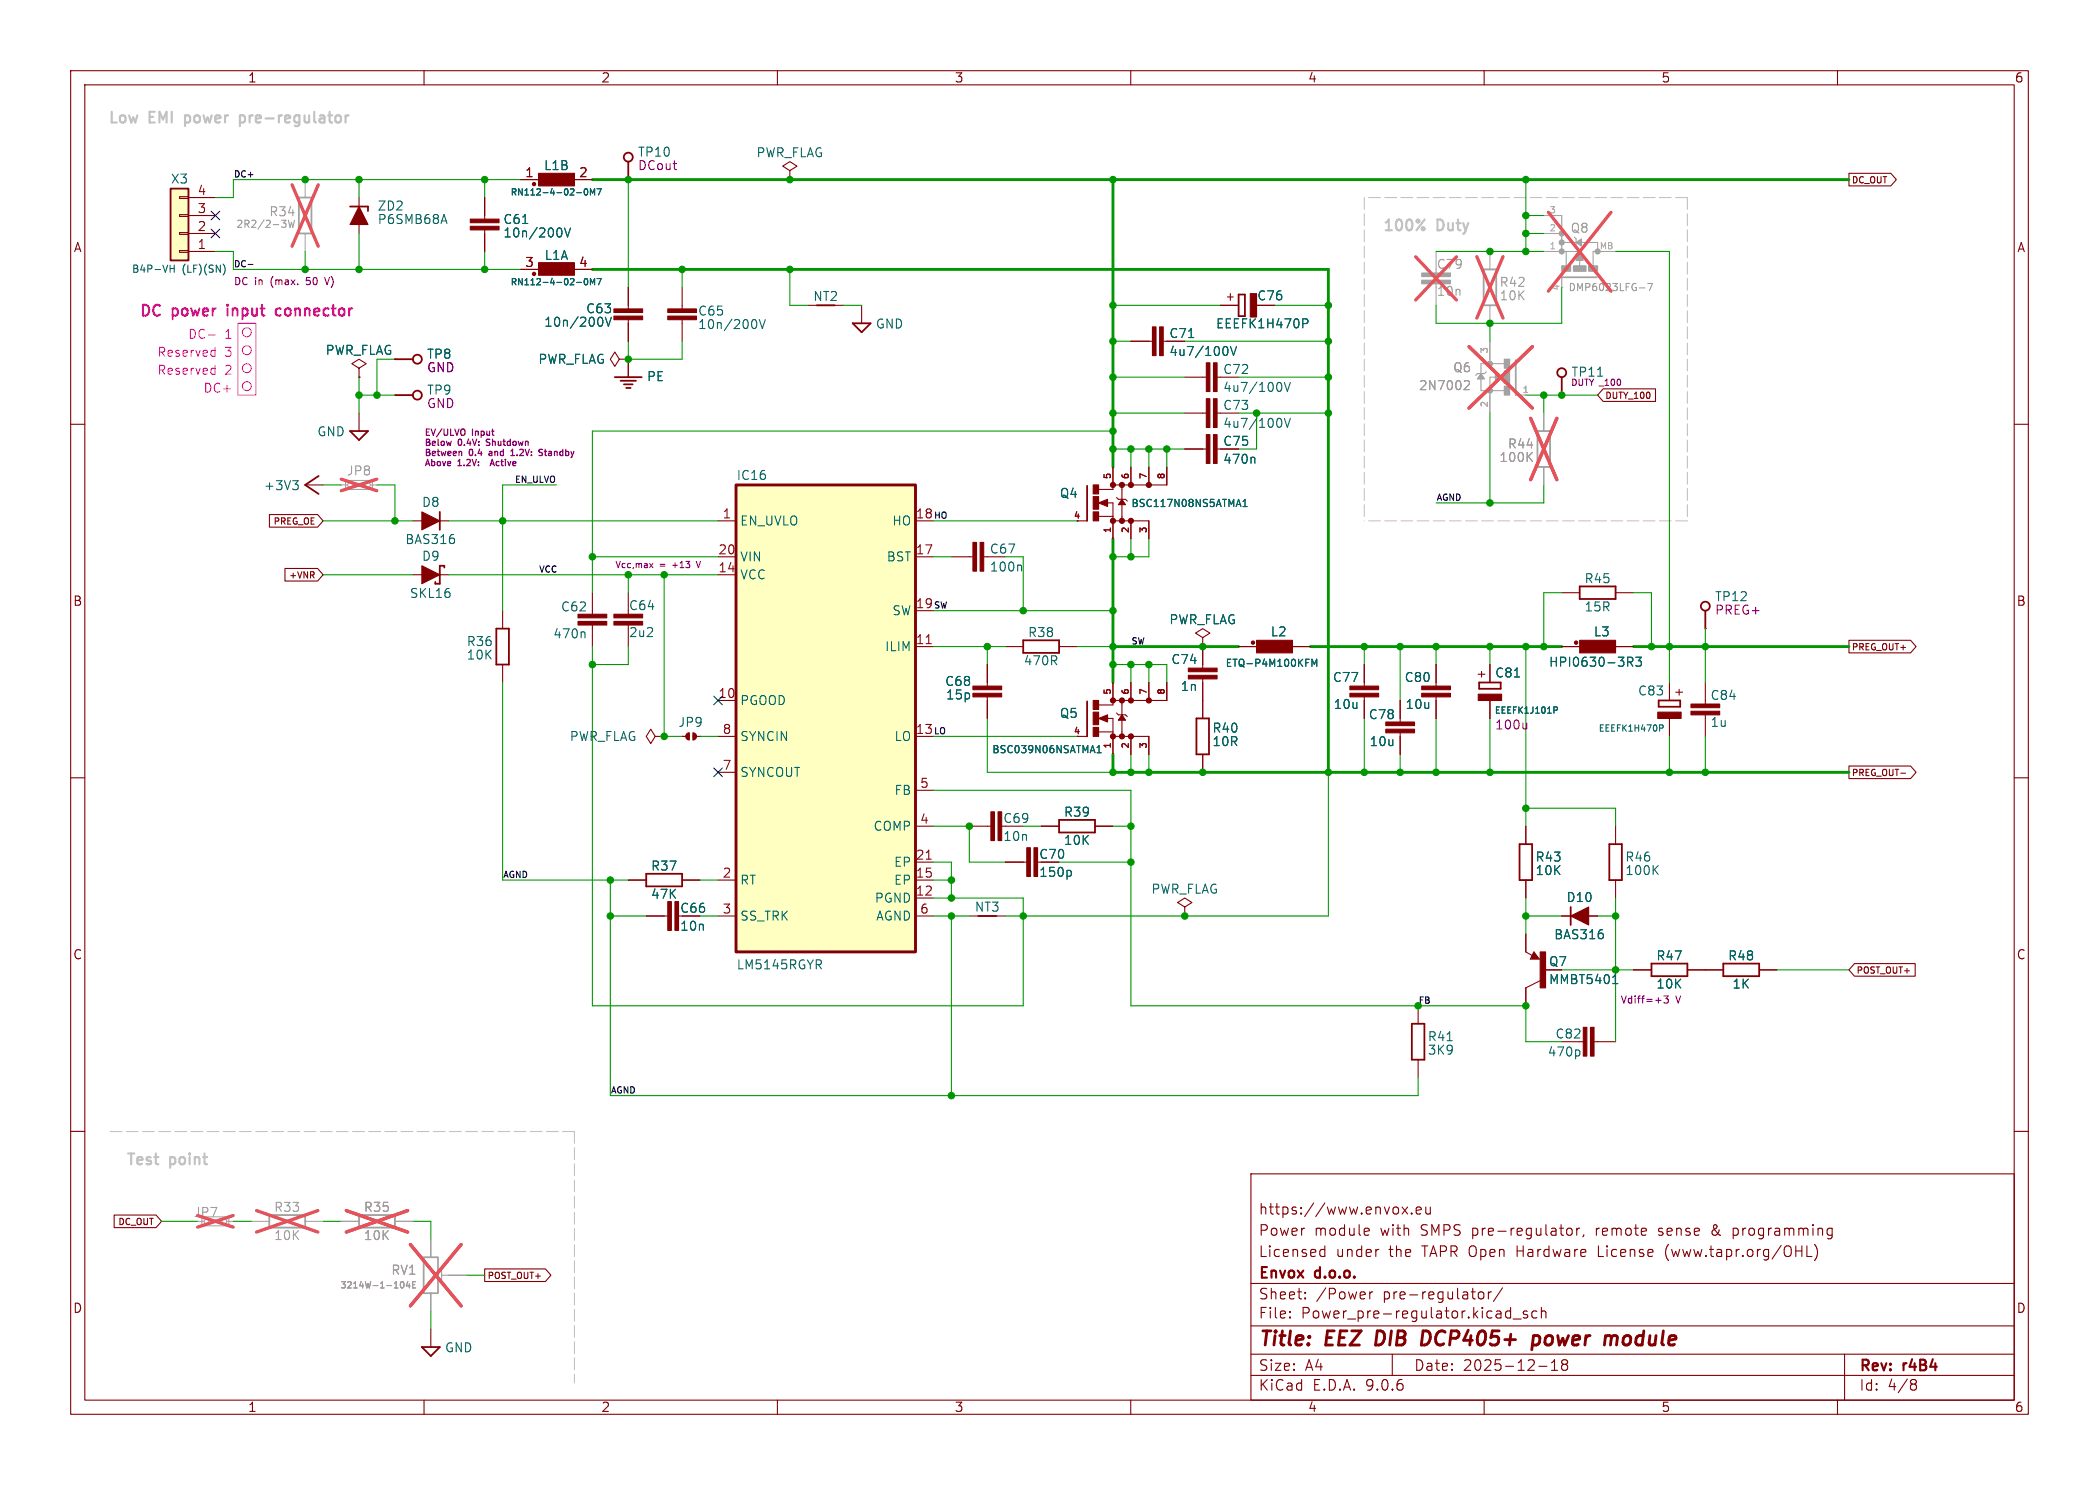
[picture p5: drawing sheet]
<svg xmlns="http://www.w3.org/2000/svg" width="297mm" height="210mm" viewBox="0 0 297 210" stroke-linecap="round" stroke-linejoin="round" font-family="sans-serif">
<defs><g id="words">
<g font-size="2.8" fill="#840000">
<text x="178" y="190.9">Title:</text>
<text x="187.7" y="190.9">EEZ</text>
<text x="195.5" y="190.9">DIB</text>
<text x="202.8" y="190.9">DCP405+</text>
<text x="219.3" y="190.9">power</text>
<text x="230.3" y="190.9">module</text>
</g>
<g font-size="2.1" fill="#c2c2c2">
<text x="15.2" y="17.5">Low</text>
<text x="21.2" y="17.5">EMI</text>
<text x="26.8" y="17.5">power</text>
<text x="35.2" y="17.5">pre-regulator</text>
<text x="195.6" y="32.8">100%</text>
<text x="203.4" y="32.8">Duty</text>
<text x="17.8" y="164.9">Test</text>
<text x="24.1" y="164.9">point</text>
</g>
<g font-size="2.1" fill="#f0f">
<text x="19.6" y="44.8">DC</text>
<text x="24.4" y="44.8">power</text>
<text x="32.8" y="44.8">input</text>
<text x="40.3" y="44.8">connector</text>
</g>
<g font-size="2.1" fill="#840000">
<text x="178" y="172">https://www.envox.eu</text>
<text x="178" y="178">Licensed</text>
<text x="178" y="175">Power</text>
<text x="185.9" y="175">module</text>
<text x="189" y="178">under</text>
<text x="195.4" y="175">with</text>
<text x="196.6" y="178">the</text>
<text x="201.2" y="175">SMPS pre-regulator,</text>
<text x="201.4" y="178">TAPR Open</text>
<text x="215" y="178">Hardware</text>
<text x="226.2" y="175">remote</text>
<text x="226.7" y="178">License</text>
<text x="235.2" y="175">sense</text>
<text x="236.3" y="178">(www.tapr.org/OHL)</text>
<text x="242.9" y="175">&amp;</text>
<text x="246" y="175">programming</text>
<text x="178" y="184">Sheet:</text>
<text x="178" y="181.2">Envox</text>
<text x="186.2" y="181.2">d.o.o.</text>
<text x="186.2" y="184">/Power</text>
<text x="195.7" y="184">pre-regulator/</text>
<text x="178" y="186.7">File:</text>
<text x="184.1" y="186.7">Power_pre-regulator.kicad_sch</text>
<text x="178" y="196.9">KiCad</text>
<text x="178" y="194.1">Size:</text>
<text x="184.7" y="194.1">A4</text>
<text x="185.7" y="196.9">E.D.A.</text>
<text x="193.3" y="196.9">9.0.6</text>
<text x="200" y="194.1">Date:</text>
<text x="207" y="194.1">2025-12-18</text>
<text x="263" y="194.3">Rev:</text>
<text x="263" y="196.9">Id:</text>
<text x="267.1" y="196.9">4/8</text>
<text x="269.4" y="194.3">r4B4</text>
</g>
<g font-size="1.8" fill="#840000">
<text x="35" y="11.9">1</text>
<text x="85" y="11.9">2</text>
<text x="135" y="11.9">3</text>
<text x="185" y="11.9">4</text>
<text x="235" y="11.9">5</text>
<text x="285" y="11.9">6</text>
<text x="10.3" y="35.9">A</text>
<text x="285.3" y="35.9">A</text>
<text x="173.3" y="42.8">+</text>
<text x="177.8" y="42.7">C76</text>
<text x="165.4" y="48">C71</text>
<text x="173" y="63.3">C75</text>
<text x="10.3" y="85.9">B</text>
<text x="285.3" y="85.9">B</text>
<text x="210.4" y="96.1" transform="rotate(-90 210.4 96.1)">+</text>
<text x="238.4" y="98.7" transform="rotate(-90 238.4 98.7)">+</text>
<text x="146.9" y="121.7">C70</text>
<text x="96.1" y="129.3">C66</text>
<text x="10.3" y="135.9">C</text>
<text x="285.3" y="135.9">C</text>
<text x="10.3" y="185.9">D</text>
<text x="285.3" y="185.9">D</text>
<text x="35" y="199.9">1</text>
<text x="85" y="199.9">2</text>
<text x="135" y="199.9">3</text>
<text x="185" y="199.9">4</text>
<text x="235" y="199.9">5</text>
<text x="285" y="199.9">6</text>
</g>
<g font-size="1.8" fill="#840084">
<text x="90.2" y="22.4">TP10</text>
<text x="90.2" y="24.3">DCout</text>
<text x="60.3" y="50.9">TP8</text>
<text x="60.3" y="52.8">GND</text>
<text x="222.3" y="53.5">TP11</text>
<text x="60.3" y="56">TP9</text>
<text x="60.3" y="57.9">GND</text>
<text x="242.6" y="85.2">TP12</text>
<text x="242.6" y="87.1">PREG+</text>
<text x="211.5" y="103.3">100u</text>
</g>
<g font-size="1.8" fill="#006464">
<text x="106.9" y="22.5">PWR_FLAG</text>
<text x="24.1" y="26.2">X3</text>
<text x="53.3" y="30">ZD2</text>
<text x="76.9" y="24.3">L1B</text>
<text x="53.3" y="31.9">P6SMB68A</text>
<text x="71.1" y="31.9">C61</text>
<text x="71.1" y="33.8">10n/200V</text>
<text x="77" y="37">L1A</text>
<text x="76.9" y="46.4">10n/200V</text>
<text x="82.8" y="44.5">C63</text>
<text x="98.7" y="44.8">C65</text>
<text x="98.7" y="46.7">10n/200V</text>
<text x="115" y="42.8">NT2</text>
<text x="123.8" y="46.7">GND</text>
<text x="172" y="46.6">EEEFK1H470P</text>
<text x="46" y="50.4">PWR_FLAG</text>
<text x="76.1" y="51.7">PWR_FLAG</text>
<text x="165.4" y="50.6">4u7/100V</text>
<text x="173" y="53.1">C72</text>
<text x="91.4" y="54.1">PE</text>
<text x="173" y="55.6">4u7/100V</text>
<text x="173" y="58.2">C73</text>
<text x="44.8" y="61.9">GND</text>
<text x="173" y="65.8">470n</text>
<text x="173" y="60.7">4u7/100V</text>
<text x="37.3" y="69.5">+3V3</text>
<text x="59.6" y="71.9">D8</text>
<text x="104.1" y="68.1">IC16</text>
<text x="149.9" y="70.6">Q4</text>
<text x="57.3" y="77.2">BAS316</text>
<text x="104.6" y="74.5">EN_UVLO</text>
<text x="126.2" y="74.5">HO</text>
<text x="59.6" y="79.5">D9</text>
<text x="104.6" y="79.6">VIN</text>
<text x="104.6" y="82.1">VCC</text>
<text x="125.4" y="79.6">BST</text>
<text x="140" y="81">100n</text>
<text x="140" y="78.5">C67</text>
<text x="224.1" y="82.7">R45</text>
<text x="57.9" y="84.8">SKL16</text>
<text x="79.3" y="86.7">C62</text>
<text x="88.9" y="86.5">C64</text>
<text x="126.2" y="87.2">SW</text>
<text x="165.4" y="88.5">PWR_FLAG</text>
<text x="224.1" y="86.7">15R</text>
<text x="65.9" y="91.6">R36</text>
<text x="65.9" y="93.5">10K</text>
<text x="78.2" y="90.5">470n</text>
<text x="88.9" y="90.3">2u2</text>
<text x="125.1" y="92.3">ILIM</text>
<text x="144.8" y="94.3">470R</text>
<text x="145.4" y="90.3">R38</text>
<text x="165.6" y="94.1">C74</text>
<text x="179.7" y="90.2">L2</text>
<text x="219.1" y="94.5">HPI0630-3R3</text>
<text x="225.4" y="90.2">L3</text>
<text x="104.6" y="99.9">PGOOD</text>
<text x="133.6" y="97.2">C68</text>
<text x="133.8" y="99.1">15p</text>
<text x="149.9" y="101.7">Q5</text>
<text x="167" y="97.9">1n</text>
<text x="188.5" y="96.7">C77</text>
<text x="188.6" y="100.5">10u</text>
<text x="193.6" y="101.9">C78</text>
<text x="198.7" y="96.7">C80</text>
<text x="198.8" y="100.5">10u</text>
<text x="211.5" y="96">C81</text>
<text x="231.7" y="98.6">C83</text>
<text x="241.9" y="99.2">C84</text>
<text x="80.5" y="105">PWR_FLAG</text>
<text x="95.9" y="103">JP9</text>
<text x="104.6" y="105">SYNCIN</text>
<text x="126.5" y="105">LO</text>
<text x="171.5" y="103.8">R40</text>
<text x="171.5" y="105.7">10R</text>
<text x="193.7" y="105.7">10u</text>
<text x="241.9" y="103">1u</text>
<text x="104.6" y="110.1">SYNCOUT</text>
<text x="126.5" y="112.6">FB</text>
<text x="123.5" y="117.7">COMP</text>
<text x="141.9" y="116.6">C69</text>
<text x="141.9" y="119.1">10n</text>
<text x="150.5" y="115.7">R39</text>
<text x="150.5" y="119.7">10K</text>
<text x="92" y="123.3">R37</text>
<text x="104.6" y="125.3">RT</text>
<text x="126.4" y="122.8">EP</text>
<text x="126.4" y="125.3">EP</text>
<text x="146.9" y="124.2">150p</text>
<text x="217.2" y="122.1">R43</text>
<text x="217.2" y="124">10K</text>
<text x="229.9" y="124">100K</text>
<text x="229.9" y="122.1">R46</text>
<text x="92" y="127.3">47K</text>
<text x="96.1" y="131.8">10n</text>
<text x="104.6" y="130.4">SS_TRK</text>
<text x="123.7" y="127.9">PGND</text>
<text x="123.9" y="130.4">AGND</text>
<text x="137.8" y="129.1">NT3</text>
<text x="162.8" y="126.6">PWR_FLAG</text>
<text x="221.6" y="127.8">D10</text>
<text x="104.1" y="137.3">LM5145RGYR</text>
<text x="219.1" y="136.8">Q7</text>
<text x="219.8" y="133">BAS316</text>
<text x="234.3" y="136">R47</text>
<text x="244.4" y="136">R48</text>
<text x="219.1" y="139.4">MMBT5401</text>
<text x="234.3" y="140">10K</text>
<text x="245" y="140">1K</text>
<text x="201.9" y="147.5">R41</text>
<text x="201.9" y="149.4">3K9</text>
<text x="218.9" y="149.6">470p</text>
<text x="220" y="147.1">C82</text>
<text x="62.9" y="191.5">GND</text>
</g>
<g font-size="1.8" fill="#a90000">
<text x="27.9" y="27.7">4</text>
<text x="74.2" y="25.1">1</text>
<text x="81.8" y="25.1">2</text>
<text x="27.9" y="35.3">1</text>
<text x="27.9" y="32.8">2</text>
<text x="27.9" y="30.2">3</text>
<text x="74.2" y="37.8">3</text>
<text x="81.8" y="37.8">4</text>
<text x="102.2" y="73.4">1</text>
<text x="129.5" y="73.4">18</text>
<text x="101.6" y="78.5">20</text>
<text x="101.6" y="81">14</text>
<text x="129.5" y="78.5">17</text>
<text x="129.5" y="86.1">19</text>
<text x="129.5" y="91.2">11</text>
<text x="101.6" y="98.8">10</text>
<text x="102.2" y="103.9">8</text>
<text x="129.5" y="103.9">13</text>
<text x="102.2" y="109">7</text>
<text x="130.1" y="111.5">5</text>
<text x="130.1" y="116.6">4</text>
<text x="102.2" y="124.2">2</text>
<text x="129.5" y="121.7">21</text>
<text x="129.5" y="124.2">15</text>
<text x="102.2" y="129.3">3</text>
<text x="129.5" y="126.7">12</text>
<text x="130.1" y="129.3">6</text>
</g>
<g font-size="1.8" fill="#989898">
<text x="38" y="30.8">R34</text>
<text x="222.1" y="33.1">Q8</text>
<text x="203.2" y="38.2">C79</text>
<text x="212.1" y="40.8">R42</text>
<text x="203.2" y="42">10n</text>
<text x="212.1" y="42.7">10K</text>
<text x="205.5" y="52.8">Q6</text>
<text x="200.7" y="55.4">2N7002</text>
<text x="212.1" y="65.5">100K</text>
<text x="213.3" y="63.6">R44</text>
<text x="49" y="67.4">JP8</text>
<text x="27.3" y="172.3">JP7</text>
<text x="38.7" y="171.6">R33</text>
<text x="51.4" y="171.6">R35</text>
<text x="38.7" y="175.6">10K</text>
<text x="51.4" y="175.6">10K</text>
<text x="55.3" y="180.5">RV1</text>
</g>
<g font-size="1.8" fill="#f0f">
<text x="22.2" y="53.1">Reserved</text>
<text x="22.2" y="50.6">Reserved</text>
<text x="26.5" y="48">DC-</text>
<text x="31.8" y="48">1</text>
<text x="31.8" y="53.1">2</text>
<text x="31.8" y="50.6">3</text>
<text x="28.7" y="55.6">DC+</text>
</g>
<g font-size="1.4" fill="#989898">
<text x="33.3" y="32.4">2R2/2-3W</text>
<text x="221.8" y="41.4">DMP6023LFG-7</text>
</g>
<g font-size="1.4" fill="#006464">
<text x="18.6" y="38.8">B4P-VH</text>
<text x="25.8" y="38.8">(LF)(SN)</text>
<text x="160" y="71.9">BSC117N08NS5ATMA1</text>
<text x="173.3" y="94.5">ETQ-P4M100KFM</text>
<text x="140.3" y="106.7">BSC039N06NSATMA1</text>
</g>
<g font-size="1.4" fill="#840084">
<text x="33" y="40.4">DC</text>
<text x="36.1" y="40.4">in</text>
<text x="38.5" y="40.4">(max.</text>
<text x="43.8" y="40.4">50</text>
<text x="46.8" y="40.4">V)</text>
<text x="229.2" y="142">Vdiff=+3</text>
<text x="237.2" y="142">V</text>
</g>
<g font-size="1.2" fill="#0f0f0f">
<text x="33" y="25.2">DC+</text>
<text x="33" y="37.9">DC-</text>
<text x="72.7" y="68.3">EN_ULVO</text>
<text x="203.2" y="70.9">AGND</text>
<text x="132.1" y="73.4">HO</text>
<text x="76.2" y="81">VCC</text>
<text x="132.1" y="86.1">SW</text>
<text x="160" y="91.2">SW</text>
<text x="132.1" y="103.9">LO</text>
<text x="71.1" y="124.2">AGND</text>
<text x="200.7" y="142">FB</text>
<text x="86.4" y="154.7">AGND</text>
</g>
<g font-size="1.2" fill="#006464">
<text x="72.1" y="27.9">RN112-4-02-0M7</text>
<text x="72.1" y="40.6">RN112-4-02-0M7</text>
<text x="211.4" y="101.1">EEEFK1J101P</text>
<text x="226.1" y="103.7">EEEFK1H470P</text>
</g>
<g font-size="1.2" fill="#840000">
<text x="262" y="26.1">DC_OUT</text>
<text x="227.1" y="56.6">DUTY_100</text>
<text x="38.6" y="74.4">PREG_OE</text>
<text x="40.8" y="82">+VNR</text>
<text x="262" y="92.2">PREG_OUT+</text>
<text x="262" y="110">PREG_OUT-</text>
<text x="262.6" y="137.9">POST_OUT+</text>
<text x="16.6" y="173.5">DC_OUT</text>
<text x="68.9" y="181.1">POST_OUT+</text>
</g>
<g font-size="1.2" fill="#aaa">
<text x="219.1" y="35.3">1</text>
<text x="219.1" y="32.8">2</text>
<text x="219.1" y="30.2">3</text>
<text x="226.2" y="35.3">MB</text>
<text x="220.7" y="41.2" transform="rotate(-90 220.7 41.2)">4</text>
<text x="210.6" y="50.1" transform="rotate(-90 210.6 50.1)">3</text>
<text x="210.6" y="57.7" transform="rotate(-90 210.6 57.7)">2</text>
<text x="215.3" y="55.6">1</text>
</g>
<g font-size="1.2" fill="#840084">
<text x="222.2" y="54.8">DUTY _100</text>
<text x="60" y="62.1">EV/ULVO</text>
<text x="60" y="63.5">Below</text>
<text x="60" y="64.9">Between</text>
<text x="64.9" y="63.5">0.4V:</text>
<text x="66.5" y="64.9">0.4</text>
<text x="66.9" y="62.1">Input</text>
<text x="69.2" y="63.5">Shutdown</text>
<text x="69.6" y="64.9">and</text>
<text x="73.1" y="64.9">1.2V:</text>
<text x="77.4" y="64.9">Standby</text>
<text x="60" y="66.4">Above</text>
<text x="64.9" y="66.4">1.2V:</text>
<text x="70.2" y="66.4">Active</text>
<text x="87" y="80.4">Vcc,max</text>
<text x="93.4" y="80.4">=</text>
<text x="95.4" y="80.4">+13</text>
<text x="99.2" y="80.4">V</text>
</g>
<g font-size="1.2" fill="#a90000">
<text x="157.2" y="67.9" transform="rotate(-90 157.2 67.9)">5</text>
<text x="159.8" y="67.9" transform="rotate(-90 159.8 67.9)">6</text>
<text x="162.3" y="67.9" transform="rotate(-90 162.3 67.9)">7</text>
<text x="164.8" y="67.9" transform="rotate(-90 164.8 67.9)">8</text>
<text x="151.8" y="73.4">4</text>
<text x="157.2" y="75.5" transform="rotate(-90 157.2 75.5)">1</text>
<text x="159.8" y="75.5" transform="rotate(-90 159.8 75.5)">2</text>
<text x="162.3" y="75.5" transform="rotate(-90 162.3 75.5)">3</text>
<text x="157.2" y="98.4" transform="rotate(-90 157.2 98.4)">5</text>
<text x="159.8" y="98.4" transform="rotate(-90 159.8 98.4)">6</text>
<text x="162.3" y="98.4" transform="rotate(-90 162.3 98.4)">7</text>
<text x="164.8" y="98.4" transform="rotate(-90 164.8 98.4)">8</text>
<text x="151.8" y="103.9">4</text>
<text x="157.2" y="106" transform="rotate(-90 157.2 106)">1</text>
<text x="159.8" y="106" transform="rotate(-90 159.8 106)">2</text>
<text x="162.3" y="106" transform="rotate(-90 162.3 106)">3</text>
</g>
<text font-size="1.2" fill="#989898" x="48" y="182.4">3214W-1-104E</text>
</g></defs>
<g fill="none" stroke="#840000" stroke-width=".15">
<path d="M10 10h277v190h-277zM12 12h273v186h-273zM60 10v2M110 10v2M160 10v2M210 10v2M260 10v2M10 60h2M152.4 73.7h1.4M155.4 73h2.1M156.6 71.1h.9v5.1M157.5 73.7h5.1v2.5"/>
<path d="M157.5 66v3.2h-2M158 70.4l.2 .2h1.1l.2 .3M158.7 68.6v5.1M160 66v2.6M160 73.7v2.5M162.6 66v2.6M165.1 66v2.6h-7.6M285 60h2M241.3 96.5v3.1M10 110h2M96.5 104.1h.1M96.5 104.1h.8"/>
<path d="M98.3 104.1h.8M99.1 104.1h.1M241.3 101.1v3M285 110h2M10 160h2M177 166h108v32h-108zM186.9 177.6l.1 .1 .5-.1M186.9 176.8l.1-.1 .5 .1M187.5 176.2v1.5M193.2 173.7l.5 .1v.3l-.7 .1M193.7 174.6l-.5 .1M195 176.7h.1"/>
<path d="M198.4 170.7l.8 1M199.2 170.7l-.8 1M199.7 171.6h.1l-.1 .1M199.7 171.6v.1M200.4 171.2l.7-.1-.1-.3-.4-.1-.2 .2 .1 .7 .1 .1 .4-.1M201.7 170.7l.1 .9a.41 .41 0 0 0 .6 0M202.4 170.7v1M221.8 173.8a.41 .41 0 0 1 .7 .2v.4a.41 .41 0 0 1-.4 .3 .41 .41 0 0 1-.4-.3v-.4zM223.1 173.7v1M223.5 173.7l-.3 .1-.1 .2M224.1 174.6l-.1 .3M235.7 176.6v.4v.6"/>
<path d="M242.3 174.1l-.1 .1 .1 .4M245.2 174.6l.5 .1M245.2 173.7v1.5M245.7 173.7l-.5 .1M255.7 176.2v1.5h.7M256.8 176.1a1.74 1.74 0 0 1-.1 2.2M258.8 173.7l.4 .1M259.2 174.6l-.4 .1M259.2 173.7v1.2l-.2 .3M285 160h2M60 198v2M110 198v2"/>
<path d="M160 198v2M177 194.5h108M177 191.5h108M177 187.5h108M177 181.5h108M182.5 186.3h.1l-.1 .1M182.5 186.3v.1M182.5 185.5v.1M182.5 185.5h.1l-.1 .1M184.7 183.6v.1M184.7 183.6h-.1l.1 .1M184.7 182.8v.1"/>
<path d="M184.7 182.8h-.1l.1 .1M193.8 182.7v1M194.2 182.7l-.2 .1-.2 .2M197 191.5v3M209.3 182.8a.41 .41 0 0 1 .7 .2v.4a.41 .41 0 0 1-.4 .3 .41 .41 0 0 1-.4-.3v-.4zM210 198v2M210.6 182.7v1M211 182.7l-.3 .1-.1 .2M212.6 182.1l-1.3 2M213.3 185.4l.4 .1M213.7 184.9v1.5M213.7 186.3l-.4 .1"/>
<path d="M214.1 186.5h1.1M216.1 185.5l-.4-.1-.2 .2 .1 .2 .5 .2 .1 .1-.1 .2-.1 .1-.5-.1M217.5 185.5l-.5-.1-.3 .3v.4l.2 .2 .1 .1 .5-.1M217.7 193.2h1.2M218.1 185.5a.37 .37 0 0 1 .6 .1v.8M218.1 184.9v1.5M219.5 193.8h.9M219.5 192.7l.5-.4v1.5M221 192.4a.3 .3 0 0 0 0 .4 .3 .3 0 0 0 .2 .1M221.2 192.9l-.2 .3v.5l.2 .1 .5-.1 .1-.2-.1-.4-.2-.2M221.2 192.9h.3M221.7 192.4a.3 .3 0 0 1 .1 .4 .3 .3 0 0 1-.3 .1"/>
<path d="M260 198v2M261 191.5v6.5M270.6 195.1l.4 .1a.31 .31 0 0 1 .2 .3 .31 .31 0 0 1-.3 .2M270.6 195.7h.3M270.9 195.7l.2 .2 .1 .4-.2 .2-.4 .1"/>
</g>
<path d="M194.9 188.2l-.3 2h.5M201.4 188.2l.7 .1M202.1 189.9l-.5 .3h-.5M217 189l.2-.1 .5 .1 .2 .3-.1 .5a.66 .66 0 0 1-1 .3M217 188.9l-.3 2M228.6 188.9l.2 .1 .1 .2-.2 1" fill="none" stroke="#840000" stroke-width=".4"/>
<path d="M59.9 177.8h2.1v5.1h-2.1z" fill="none" stroke="#a1a1a1" stroke-width=".25"/>
<path d="M61 175.3v2.5M62.5 179.6v1.5M61 182.9v2.5M62.5 180.3h3.5" fill="none" stroke="#a1a1a1" stroke-width=".15"/>
<path d="M56.7 181.4l.2-.1a.47 .47 0 0 1 .3 .4 .47 .47 0 0 1-.3 .4l-.2-.1M57.7 181.2l-.2 .6h.5M57.9 181.5v.6M58.4 181.7h.3M58.8 181.3h-.4v.8h.4" fill="none" stroke="#989898" stroke-width=".15"/>
<path d="M58.1 176l7.2 8.7M65.3 176l-7.2 8.7" fill="none" stroke="#e65255" stroke-width=".46"/>
<path d="M153.8 68.7v5" fill="none" stroke="#840000" stroke-width=".25"/>
<g fill="#840000" stroke="#840000" stroke-width=".15">
<path d="M154.7 68.6h.7v1.3h-.7z"/>
<path d="M154.7 70.2h.7v1.8h-.7z"/>
<path d="M154.7 72.4h.7v1.3h-.7z"/>
<path d="M155.4 71.1l1.3-.5v1z"/>
<path d="M158.7 70.6l.6 .8h-1.1z"/>
<path d="M239.3 100.6h4v.5h-4z"/>
<path d="M239.3 99.6h4v.5h-4z"/>
<path d="M97.2 103.8l.3-.2v.5h-.5z"/>
<path d="M97 104.1h.5v.5a.51 .51 0 0 1-.5-.5z"/>
<path d="M98 103.6a.51 .51 0 0 1 .5 .5h-.5z"/>
<path d="M98 104.1h.6a.51 .51 0 0 1-.6 .6z"/>
<circle cx="157.5" cy="68.6" r=".36"/>
<circle cx="157.5" cy="73.7" r=".36"/>
<circle cx="158.7" cy="68.6" r=".36"/>
<circle cx="158.7" cy="73.7" r=".36"/>
<circle cx="160" cy="68.6" r=".36"/>
<circle cx="160" cy="73.7" r=".36"/>
<circle cx="162.6" cy="68.6" r=".36"/>
</g>
<path d="M175.3 70.6l.3 1M175.9 71.6h.6M175.9 70.9l.3-.3v1" fill="none" stroke="#006464" stroke-width=".15"/>
<path d="M24.1 26.7h2.6v10.1h-2.6z" fill="#ffffc2"/>
<g fill="none" stroke="#840000" stroke-width=".25">
<path d="M24.1 26.7h2.6v10.1h-2.6zM88.9 22.9v2.5M45.1 67.3l-1.9 1.3 1.9 1.3M49.5 61h2.6l-1.3 1.2zM62.2 72.4v2.5M62.9 80.3v-.3h-.7v2.6h-.6v-.3M70.2 88.9h1.8v5.1h-1.8zM144.8 90.6h5.1v1.7h-5.1zM153.8 99.2v4.9M209.3 96.5h3v.9h-3zM223.5 82.9h5.1v1.8h-5.1zM234.7 99.1h3v.8h-3z"/>
<path d="M241.3 86.4v2.5M169.3 101.6h1.8v5.1h-1.8zM215 119.4h1.8v5.1h-1.8zM227.7 119.4h1.8v5.1h-1.8zM217 135.1l.2 .3h-.4l.2-.5 .6 .6h-.8M222.2 128.3v2.5M233.7 136.3h5.1v1.7h-5.1zM243.8 136.3h5.1v1.7h-5.1zM199.8 144.8h1.7v5.1h-1.7zM59.7 190.5h2.5l-1.2 1.3z"/>
<circle cx="88.9" cy="22.2" r=".63"/>
<circle cx="241.3" cy="85.7" r=".63"/>
</g>
<g fill="none" stroke="#840000" stroke-width=".15">
<path d="M25.4 35.4h1.3v.3h-1.3zM25.4 32.9h1.3v.2h-1.3zM25.4 30.4h1.3v.2h-1.3zM25.4 27.8h1.3v.3h-1.3zM26.7 35.6h3.8M26.7 33h3.8M26.7 30.5h3.8M26.7 27.9h3.8M73.7 38.1h2.5M73.7 25.4h2.5M81.3 38.1h2.5M81.3 25.4h2.5"/>
<path d="M88.9 25.4h.1M50.8 52.1l1-.7-1-.6-1 .6 1 .7v1.2M50.8 53.3h.1M50.8 58.4v2.6M96.5 40.6v3.1M96.5 45.2v3.1M114.3 43.2h5.1M167.6 53.3h3.1M167.6 58.4h3.1M172.2 53.3h.5M172.2 58.4h.5M43.2 68.6h2.5"/>
<path d="M58.4 73.7h5.1M167.6 63.5h3.1M172.2 63.5h.5M58.4 81.3h5.1M71.1 86.4v2.5M71.1 94v2.5M83.8 83.8v3.1M83.8 88.4v3M88.9 83.8v2.6M88.9 88.4v3M142.2 91.4h2.6M149.9 91.4h2.5"/>
<path d="M157.5 96.5v3.2h-2M158.7 99.1v5M160 96.5v2.6M162.6 96.5v2.6M165.1 96.5v2.6h-7.6M170.2 90.2l1-.7-1-.6-1 .6 1 .7v1.2M170.2 91.4h.1M170.2 91.4v3.1M170.2 96v5.6M175.3 91.4h2.5M182.9 91.4h2.5M193 94v3"/>
<path d="M193 98.6v3M198.1 99.1v3M203.2 94v3M203.2 98.6v3M210.8 94v2.5M210.8 99.1v2.5M221 91.4h2.5M221 83.8h2.5M228.6 91.4h2.5M228.6 83.8h2.5M236.2 96.5v2.6M241.3 88.9h.1"/>
<path d="M92.7 104.1l-.6-1-.7 1 .7 1.1 .6-1.1h1.3M94 104.1h.1M137.2 116.8h3M152.4 104.1h1.4M155.4 103.5h2.1M156.6 101.6h.9v5.1M157.5 104.1h5.1v2.6M158 100.8l.2 .3h1.1l.2 .2M160 104.1v2.6M170.2 106.7v2.5M198.1 103.6v3.1M215.9 116.8v2.6"/>
<path d="M228.6 116.8v2.6M236.2 101.6v2.5M137.2 129.5h5M142.2 121.9h3.1M167.6 128.3l1.1-.7-1.1-.6-1 .6 1 .7v1.2M167.6 129.5h.1M215.9 124.5v2.5M215.9 132.1v2.5l.9 .5M217 134.6l.8 1h-1.3zM217.9 138.7l-2 1v2.5M218.4 137.2h2.6M221 129.5h5.1"/>
<path d="M228.6 124.5v2.5M231.1 137.2h2.6M238.8 137.2h5M248.9 137.2h2.6M200.7 142.2v2.6M200.7 149.9v2.5M223.5 147.3h.5M225.6 147.3h3M61 188v2.5"/>
</g>
<g fill="none" stroke="#006464" stroke-width=".15">
<path d="M24.1 38h.6M24.7 37.5v1M31.6 37.4a1.19 1.19 0 0 1 0 1.4M81.6 39.9h.7M81.6 27.2h.7M82.8 39.4h.1a.47 .47 0 0 1 .3 .4 .47 .47 0 0 1-.3 .5 .59 .59 0 0 1-.1-.9zM82.8 26.7h.1a.47 .47 0 0 1 .3 .4 .47 .47 0 0 1-.3 .5 .59 .59 0 0 1-.1-.9zM83.5 27.6v-.9l.3 .6 .3-.6v.9M84.5 39.4h.6l-.4 .9M84.5 26.7h.6l-.4 .9M83.5 40.3v-.9l.3 .6 .3-.6v.9M106.8 45.2a.79 .79 0 0 1 0 1.3"/>
<path d="M107.4 45.2l.5 1.3 .4-1.3M181.1 54.1a.79 .79 0 0 1 0 1.3M181.1 59.2a.79 .79 0 0 1 0 1.2M181.7 54.1l.5 1.3 .4-1.3M181.7 59.2l.5 1.2 .4-1.2M41.4 68h.8l-.4 .5M41.9 68.5l.3 .2v.3l-.3 .2M64.3 76.2v.5M177.4 64.7l.2 .1v.7M82.6 89.4l.2 .1v.7M185.6 94.2v-1l.4 .8 .3-.8v1M214.3 95.7h.7"/>
<path d="M219.9 100h.3l.2 .1-.1 .3h-.4M230.3 92.9h.5l.2 .3-.1 .4h-.6M230.6 93.6l.4 .6M231.5 92.9h.7l-.4 .5 .4 .2v.5l-.2 .1h-.4l-.1-.1M155.2 106.5h.6M155.2 105.7l.3-.3v1.1M234.8 102.5h.4l.1 .2v.2l-.5 .1M151.3 123.1l.3 .2v.4l-.3 .2M226.8 132.1v.5M228.2 139.1h.7M228.4 138l.2-.2v1.3M234.1 123l.5 .7"/>
<path d="M234.6 122.4l-.7 .7M204.8 147.2h.7M223.3 148.5l.2 .2v.4l-.2 .2"/>
</g>
<path d="M42.3 27.9h1.8v5.1h-1.8zM214.5 50.9v5M38.1 171.8h5.1v1.8h-5.1z" fill="none" stroke="#a1a1a1" stroke-width=".25"/>
<path d="M43.2 25.4v2.5M43.2 33v2.6M210.3 52.6l-.2 .2h-1.1l-.2 .3M210.8 48.3v3.1M211.7 53.3h-.9v5.1M212.8 51.4h-3.3v3.8h3.4M214.5 55.9h1.4M35.6 172.7h2.5M43.2 172.7h2.5" fill="none" stroke="#a1a1a1" stroke-width=".15"/>
<path d="M40.5 31.1l-.4 .4 .3 .1 .1 .4-.2 .2h-.3M40.8 31.1l.2 1.1 .2-.8 .2 .8 .3-1.1M207.4 53.8l.4 .1 .1 .3v.2l-.8 .7h.8" fill="none" stroke="#989898" stroke-width=".15"/>
<path d="M41.3 26.1l3.7 8.7M45 26.1l-3.7 8.7M207.9 49l8.9 8.7M216.8 49l-8.9 8.7M36.3 171.2l8.7 3M45 171.2l-8.7 3" fill="none" stroke="#e65255" stroke-width=".46"/>
<g fill="#840000" stroke="#840000" stroke-width=".15">
<path d="M209.2 98.2h3.3v.9h-3.3z"/>
<path d="M177.8 90.6h5.1v1.7h-5.1z"/>
<path d="M223.5 90.6h5.1v1.7h-5.1z"/>
<path d="M234.6 100.7h3.3v.9h-3.3z"/>
<path d="M191 97h4.1v.5h-4.1z"/>
<path d="M191 98h4.1v.6h-4.1z"/>
<path d="M201.2 97h4v.5h-4z"/>
<path d="M201.2 98h4v.6h-4z"/>
<path d="M196.1 102.1h4.1v.5h-4.1z"/>
<path d="M196.1 103.1h4.1v.5h-4.1z"/>
<path d="M154.7 99.1h.7v1.2h-.7z"/>
<path d="M154.7 100.7h.7v1.8h-.7z"/>
<path d="M154.7 102.9h.7v1.2h-.7z"/>
<path d="M155.4 101.6l1.3-.5v1z"/>
<path d="M158.7 101.1l.6 .8h-1.1z"/>
<path d="M59.7 80l2.5 1.3-2.5 1.3z"/>
<path d="M170.7 51.3h.5v4.1h-.5z"/>
<path d="M171.7 51.3h.5v4.1h-.5z"/>
<path d="M170.7 56.4h.5v4.1h-.5z"/>
<path d="M171.7 56.4h.5v4.1h-.5z"/>
<path d="M171.7 61.5h.5v4h-.5z"/>
<path d="M170.7 61.5h.5v4h-.5z"/>
<path d="M86.9 87.9h4v.5h-4z"/>
<path d="M86.9 86.9h4v.5h-4z"/>
<path d="M81.8 87.9h4.1v.5h-4.1z"/>
<path d="M81.8 86.9h4.1v.5h-4.1z"/>
<path d="M222.2 129.5l2.6-1.2v2.5z"/>
<path d="M217.9 134.6h.8v5.1h-.8z"/>
<path d="M224 145.3h.5v4.1h-.5z"/>
<path d="M225 145.3h.6v4.1h-.6z"/>
<path d="M168.1 94.5h4.1v.5h-4.1z"/>
<path d="M168.1 95.5h4.1v.5h-4.1z"/>
<path d="M76.2 37.1h5.1v1.8h-5.1z"/>
<path d="M146.3 119.9h.5v4.1h-.5z"/>
<path d="M145.3 119.9h.5v4.1h-.5z"/>
<path d="M94.5 43.7h4.1v.5h-4.1z"/>
<path d="M94.5 44.7h4.1v.5h-4.1z"/>
<path d="M59.7 72.4l2.5 1.3-2.5 1.2z"/>
<path d="M76.2 24.5h5.1v1.8h-5.1z"/>
<path d="M141.2 114.8h.5v4.1h-.5z"/>
<path d="M140.2 114.8h.5v4.1h-.5z"/>
<circle cx="177.3" cy="90.9" r=".23"/>
<circle cx="223" cy="90.9" r=".23"/>
<circle cx="157.5" cy="99.1" r=".36"/>
<circle cx="157.5" cy="104.1" r=".36"/>
<circle cx="158.7" cy="99.1" r=".36"/>
<circle cx="158.7" cy="104.1" r=".36"/>
<circle cx="160" cy="99.1" r=".36"/>
<circle cx="160" cy="104.1" r=".36"/>
<circle cx="162.6" cy="99.1" r=".36"/>
<circle cx="75.6" cy="38.7" r=".23"/>
<circle cx="75.6" cy="26" r=".23"/>
</g>
<g fill="#a1a1a1" stroke="#a1a1a1" stroke-width=".15">
<path d="M212.9 50.8h.7v1.3h-.7z"/>
<path d="M212.9 52.5h.7v1.7h-.7z"/>
<path d="M212.9 54.6h.7v1.3h-.7z"/>
<path d="M211.6 52.8l1.3 .5-1.3 .5z"/>
<path d="M209.5 52.8l.6 .8h-1.1z"/>
<circle cx="210.8" cy="51.4" r=".36"/>
<circle cx="210.8" cy="55.2" r=".36"/>
</g>
<path d="M104.1 68.6h25.4v66h-25.4z" fill="#ffffc2"/>
<path d="M104.1 68.6h25.4v66h-25.4z" fill="none" stroke="#840000" stroke-width=".41"/>
<g fill="none" stroke="#840000" stroke-width=".15">
<path d="M50.8 27.9v5.1M68.6 27.9v3.1M68.6 32.5v3.1M73.7 38.1h2.5M73.7 25.4h2.5M81.3 38.1h2.5M81.3 25.4h2.5M111.8 24.1l1-.6-1-.6-1.1 .6 1.1 .6v1.3M111.8 25.4h.1M261.6 24.5h5.9l.8 .9-.8 .9h-5.9zM50.8 53.3h.1M55.9 55.9h.1"/>
<path d="M87.6 50.8l-.6-1-.6 1 .6 1 .6-1h1.3M88.9 50.8h.1M88.9 40.6v3.1M88.9 45.2v3.1M88.9 50.8v2.5M121.9 43.2v2.5M160 48.3h3.1M164.6 48.3h.5M172.7 43.2h2.6M221 55.9h.1M226.8 55h7.4v1.8h-7.4l-.7-.9zM38.1 72.8h6.8l.8 .9-.8 .8h-6.8z"/>
<path d="M101.6 73.7h2.5M101.6 78.7h2.5M129.5 73.7h2.6M129.5 78.7h2.6M134.6 78.7h3.1M139.2 78.7h.5M157.5 66v2.6M157.5 73.7v2.5M160 66v2.6M160 73.7v2.5M162.6 66v2.6M162.6 73.7v2.5"/>
<path d="M165.1 66v2.6M167.6 63.5h2.6M40.3 80.4h4.6l.8 .9-.8 .9h-4.6zM101.6 81.3h2.5M101.6 99.1h2.5M129.5 86.4h2.6M129.5 91.4h2.6M139.7 94v3M139.7 98.6v3M157.5 96.5v2.6M160 96.5v2.6M162.6 96.5v2.6"/>
<path d="M165.1 96.5v2.6M170.2 91.4h.1M170.2 91.4v2.6M170.2 96.5v5.1M175.3 91.4h2.5M182.9 91.4h2.5M193 94v2.5M193 99.1v2.5M198.1 99.1v2.5M203.2 94v2.5M203.2 99.1v2.5M210.8 94v2.5"/>
<path d="M210.8 99.1v2.5M221 91.4h2.5M228.6 91.4h2.5M261.6 90.6h8.7l.8 .8-.8 .9h-8.7zM101.6 104.1h2.5M101.6 109.2h2.5M129.5 104.1h2.6M129.5 111.8h2.6M129.5 116.8h2.6M147.3 116.8h2.6M154.9 116.8h2.6M157.5 104.1v2.6"/>
<path d="M160 104.1v2.6M162.6 104.1v2.6M170.2 106.7v2.5M198.1 104.1v2.6M215.9 116.8v2.6M261.6 108.3h8.7l.8 .9-.8 .9h-8.7zM269 109.3h.6M88.9 124.5h2.5M91.4 129.5h3.1M96.5 124.5h2.6M101.6 124.5h2.5M101.6 129.5h2.5"/>
<path d="M129.5 124.5h2.6M129.5 129.5h2.6M129.5 121.9h2.6M129.5 127h2.6M142.2 121.9h2.6M215.9 124.5v2.5M215.9 132.1v2.5M215.9 139.7v2.5M218.4 137.2h2.6M221 129.5h5.1M231.1 137.2h2.6M238.8 137.2h5"/>
<path d="M248.9 137.2h2.6M262.4 136.3h8.6v1.7h-8.6l-.8-.8zM16.2 171.8h5.9l.8 .9-.8 .9h-5.9zM68.6 179.5h8.6l.8 .8-.8 .9h-8.6z"/>
</g>
<path d="M131.1 91h.7M131.1 121.5h.7" fill="none" stroke="#a90000" stroke-width=".15"/>
<g fill="none" stroke="#006464" stroke-width=".15">
<path d="M62.5 31.2h.6M62.8 30.3l.4 1.3M74 31.6h.7M79.2 32.2a.79 .79 0 0 1 0 1.3M79.9 32.2l.4 1.3 .4-1.3M81.6 39.9h.7M81.6 27.2h.7M82.8 39.4h.1a.47 .47 0 0 1 .3 .4 .47 .47 0 0 1-.3 .5 .59 .59 0 0 1-.1-.9zM82.8 26.7h.1a.47 .47 0 0 1 .3 .4 .47 .47 0 0 1-.3 .5 .59 .59 0 0 1-.1-.9zM83.5 27.6v-.9l.3 .6 .3-.6v.9M84.5 39.4h.6l-.4 .9M84.5 26.7h.6l-.4 .9"/>
<path d="M83.5 40.3v-.9l.3 .6 .3-.6v.9M85.2 45.1l.1 .6-.1 .3-.2 .1M85.7 44.9l.4 1.2 .4-1.2M168.2 47.7h.7M173.4 49a.79 .79 0 0 1 0 1.3M174.1 49l.4 1.3 .5-1.3M184.3 45.1h.5l.3 .2-.1 .4-.7 .1M226.1 53.2h.7M144.4 79.9l.1 .2v.7M175.3 70.6l.3 1M175.9 71.6h.6M175.9 70.9l.3-.3v1"/>
<path d="M177.4 64.7l.2 .1v.7M185.6 94.2v-1l.4 .8 .3-.8v1M214.3 95.7h.7M219.9 100h.3l.2 .1-.1 .3h-.4M230.3 92.9h.5l.2 .3-.1 .4h-.6M230.6 93.6l.4 .6M231.5 92.9h.7l-.4 .5 .4 .2v.5l-.2 .1h-.4l-.1-.1M155.2 106.5h.6M155.2 105.7l.3-.3v1.1M115.8 136.4l.4 .6M116.2 135.9v.4M151.3 123.1l.3 .2v.4l-.3 .2"/>
<path d="M226.8 132.1v.5M228.2 139.1h.7M228.4 138l.2-.2v1.3"/>
</g>
<g fill="#840000" stroke="#840000" stroke-width=".15">
<path d="M137.7 76.7h.5v4.1h-.5z"/>
<path d="M138.7 76.7h.5v4.1h-.5z"/>
<path d="M137.7 97h4v.5h-4z"/>
<path d="M137.7 98h4v.6h-4z"/>
<path d="M66.5 32h4.1v.5h-4.1z"/>
<path d="M66.5 31h4.1v.5h-4.1z"/>
<path d="M95.5 127.5h.5v4.1h-.5z"/>
<path d="M94.5 127.5h.5v4.1h-.5z"/>
<path d="M86.9 44.7h4v.5h-4z"/>
<path d="M86.9 43.7h4v.5h-4z"/>
<path d="M163.1 46.2h.5v4.1h-.5z"/>
<path d="M164.1 46.2h.5v4.1h-.5z"/>
<path d="M50.8 29.2l1.3 2.6h-2.6z"/>
<path d="M176.9 41.5h.9v3.3h-.9z"/>
</g>
<g fill="none" stroke="#840000" stroke-width=".25">
<path d="M49.5 29.2h2.6v.6M55.9 55.9h2.5M55.9 50.8h2.5M87 53.3h3.8M87.8 53.8h2.2M88.3 54.4h1.2M88.6 54.9h.6M120.6 45.7h2.6l-1.3 1.3zM175.3 41.7h.8v3h-.8zM221 53.3v2.6M149.9 116h5v1.7h-5zM91.4 123.6h5.1v1.7h-5.1z"/>
<circle cx="59.1" cy="55.9" r=".63"/>
<circle cx="59.1" cy="50.8" r=".63"/>
<circle cx="221" cy="52.7" r=".63"/>
</g>
<g fill="none" stroke="#a1a1a1" stroke-width=".15">
<path d="M203.2 35.6v2.5M210.8 35.6v2.5M218.4 30.5h2.6v5.1M218.4 35.6h5.1v2M218.4 33h2.6M221 39.2v1.4M221 34.3h5.1M221.6 35.6v2M223 33.8v1l.3 .3M228.6 35.6h-3.2v2M203.2 40.1v3.1M210.8 43.2v2.5"/>
<path d="M210.8 48.3v2.5M210.8 55.9v2.5M218.4 58.4v2.6M48.3 68.6h.8M48.9 67.9h3.8v1.3h-3.8zM52.5 68.6h.8M218.4 66v2.6M28.6 172.1h3.8v1.3h-3.8zM32.1 172.7h.9M48.3 172.7h2.5M55.9 172.7h2.5M61 175.3v2.5"/>
<path d="M61 182.9v2.5M63.5 180.3h2.5"/>
<circle cx="49.5" cy="68.6" r=".33"/>
<circle cx="52.1" cy="68.6" r=".33"/>
<circle cx="29.2" cy="172.7" r=".33"/>
<circle cx="31.8" cy="172.7" r=".33"/>
</g>
<g fill="none" stroke="#e65255" stroke-width=".46">
<path d="M200.3 36.3l5.8 6.1M206.1 36.3l-5.8 6.1M209 36.3l3.7 8.7M212.7 36.3l-3.7 8.7M219.1 30l8.9 11.2M228 30l-8.9 11.2M207.9 49l8.9 8.7M216.6 59.2l3.7 8.6M216.8 49l-8.9 8.7M220.3 59.2l-3.7 8.6M48.3 67.8l5 1.6M53.3 67.8l-5 1.6"/>
<path d="M28 171.9l5 1.6M33 171.9l-5 1.6M49 171.2l8.7 3M57.7 171.2l-8.7 3M58.1 176l7.2 8.7M65.3 176l-7.2 8.7"/>
</g>
<g fill="#a1a1a1" stroke="#a1a1a1" stroke-width=".15">
<path d="M201.2 38.6h4v.5h-4z"/>
<path d="M201.2 39.6h4v.5h-4z"/>
<path d="M224.8 37.6h1.3v.8h-1.3z"/>
<path d="M222.6 37.6h1.8v.8h-1.8z"/>
<path d="M221 37.6h1.2v.8h-1.2z"/>
<path d="M223.5 35.6l.5 1.2h-1z"/>
<path d="M223 34.3l.8-.5v1z"/>
<circle cx="226.1" cy="35.6" r=".36"/>
<circle cx="221" cy="35.6" r=".36"/>
<circle cx="221" cy="34.3" r=".36"/>
<circle cx="221" cy="33" r=".36"/>
</g>
<path d="M209.9 38.1h1.8v5.1h-1.8zM221 39.2h4.9M217.6 61h1.7v5h-1.7zM50.8 171.8h5.1v1.8h-5.1z" fill="none" stroke="#a1a1a1" stroke-width=".25"/>
<path d="M207.4 53.8l.4 .1 .1 .3v.2l-.8 .7h.8M232 40.7h.8M233.1 40.1h.7l-.4 1M216.3 64.5l.5 .8M216.8 64l-.7 .7M56.7 181.4l.2-.1a.47 .47 0 0 1 .3 .4 .47 .47 0 0 1-.3 .4l-.2-.1M57.7 181.2l-.2 .6h.5M57.9 181.5v.6M58.4 181.7h.3M58.8 181.3h-.4v.8h.4" fill="none" stroke="#989898" stroke-width=".15"/>
<path d="M35.1 37.4h.7" fill="none" stroke="#0f0f0f" stroke-width=".15"/>
<path d="M193 27.9v45.8M238.8 27.9v45.8M238.8 27.9h-45.8M238.8 73.7h-45.8M81.3 160v35.6M81.3 160h-66.1" fill="none" stroke="#c2c2c2" stroke-width=".15" stroke-dasharray="1.7 .6"/>
<path d="M83.8 25.4h177.8M83.8 38.1h104.2v71.1M157.5 25.4v40.6M157.5 76.2v20.3M157.5 91.4h17.8M185.4 91.4h35.6M231.1 91.4h30.5M157.5 106.7v2.5h104.1" fill="none" stroke="#009600" stroke-width=".41"/>
<g fill="none" stroke="#009600" stroke-width=".15">
<path d="M30.5 35.6h2.5v2.5h40.7M43.2 35.6v2.5M50.8 25.4v2.5M50.8 33v5.1M68.6 25.4v2.5M68.6 35.6v2.5M73.7 25.4h-40.7v2.5h-2.5M88.9 25.4v15.2M96.5 38.1v2.5M111.8 38.1v5.1h2.5M203.2 35.6h15.2M215.9 25.4v10.2"/>
<path d="M215.9 30.5h2.5M215.9 33h2.5M228.6 35.6h7.6v60.9M50.8 53.3v5.1M50.8 55.9h5.1M53.3 50.8v5.1M88.9 48.3v2.5h7.6v-2.5M119.4 43.2h2.5M157.5 43.2h15.2M157.5 53.3h10.1M157.5 58.4h10.1M157.5 48.3h2.5"/>
<path d="M167.6 48.3h20.4M175.3 53.3h12.7M175.3 58.4h12.7M177.8 58.4v5.1h-2.5M180.3 43.2h7.7M210.8 45.7v2.6M210.8 58.4v12.7M215.9 55.9h10.2M218.4 55.9v2.5M221 40.6v5.1h-17.8v-2.5M45.7 73.7h12.7M45.7 68.6h2.6"/>
<path d="M53.3 68.6h2.6v5.1M63.5 73.7h38.1M78.7 68.6h-7.6v17.8M83.8 78.7h17.8M132.1 73.7h20.3M132.1 78.7h2.5M142.2 78.7h2.6v7.7M157.5 61h-73.7v22.8M160 63.5v2.5M160 76.2v2.5M162.6 76.2v2.5h-5.1M162.6 63.5v2.5"/>
<path d="M165.1 63.5v2.5M167.6 63.5h-10.1v2.5M218.4 68.6v2.5h-15.2M45.7 81.3h12.7M63.5 81.3h38.1M71.1 96.5v28h17.8M83.8 91.4v50.8h61v-15.2h-12.7M88.9 81.3v2.5M88.9 91.4v2.6h-5.1M94 81.3v22.8h2.5M132.1 86.4h25.4M132.1 91.4h10.1"/>
<path d="M139.7 91.4v2.6M152.4 91.4h5.1M157.5 94h7.6v2.5M160 94v2.5M162.6 94v2.5M193 91.4v2.6M198.1 91.4v7.7M203.2 91.4v2.6M210.8 91.4v2.6M221 83.8h-2.6v7.6h-2.5v25.4M231.1 83.8h2.6v7.6h2.5M241.3 88.9v7.6"/>
<path d="M99.1 104.1h2.5M132.1 104.1h20.3M132.1 111.8h27.9v30.4h55.9v5.1h5.1M132.1 116.8h5.1v5.1h5M139.7 101.6v7.6h17.8M144.8 116.8h2.5M157.5 116.8h2.5M160 106.7v2.5M162.6 106.7v2.5M188 109.2v20.3h-45.8M193 101.6v7.6M198.1 106.7v2.5"/>
<path d="M203.2 101.6v7.6M210.8 101.6v7.6M215.9 114.3h12.7v2.5M236.2 104.1v5.1M241.3 104.1v5.1M86.4 124.5v30.4h114.3v-2.5M86.4 129.5h5M99.1 124.5h2.5M99.1 129.5h2.5M132.1 124.5h2.5M132.1 129.5h5.1M132.1 121.9h2.5v5.1"/>
<path d="M134.6 129.5v25.4M149.9 121.9h10.1M215.9 129.5h5.1M215.9 127v5.1M221 137.2h10.1M226.1 129.5h2.5M228.6 127v20.3M251.5 137.2h10.1M22.9 172.7h5M33 172.7h2.6M45.7 172.7h2.6M58.4 172.7h2.6v2.6"/>
<path d="M61 185.4v2.6M66 180.3h2.6"/>
</g>
<path d="M29.9 29.9l1.2 1.2M29.9 32.4l1.2 1.2M31.1 29.9l-1.2 1.2M31.1 32.4l-1.2 1.2M101 98.5l1.2 1.2M102.2 98.5l-1.2 1.2M101 108.6l1.2 1.2M102.2 108.6l-1.2 1.2" fill="none" stroke="#000084" stroke-width=".15"/>
<g fill="none" stroke="#840084" stroke-width=".18">
<path d="M60.2 65.9l.3-.9 .3 .9M60.3 62.1v.9M60.3 63.5v.9M60.8 60.7h-.5v.9M61 60.7l.3 .9 .3-.9M61.1 65v.9M62 62.1v.8M62 63.5v.8M62.5 60.6l-.7 1.2M62.8 60.7v.7M63.3 60.7v.7M63.8 60.7v.9"/>
<path d="M64.4 60.7l.3 .9 .3-.9M65 65v.9M65.2 60.8l.2-.1 .4 .1M66.1 65v.1M66.3 62.1l-.2 .6M66.8 65l.3 .9 .3-.9M66.9 60.7v.9M66.9 62.1l.3 .9 .2-.9M67.9 63.5l-.2 .6M68.8 63h.1M69.2 64.1v.3M69.4 65.9l.2-.9 .3 .9"/>
<path d="M69.4 65.6h.5M69.7 60.7v.7M69.7 62.1v.9M71 65v.7M71.2 63.5v.9M71.3 62.1v.8M72.2 62.1v.9M72.3 64.4h.5M72.5 63.5v.9M74.3 63.5l.3 .9 .3-.9M76.3 63.9l.4 .1 .1 .3-.2 .1h-.3M76.8 63.6l-.4-.1-.1 .1"/>
<path d="M77.1 63.5v.8M79.6 63.5v.9M80.1 63.5v.9"/>
</g>
<path d="M26.2 16.3v1.5M26.2 17.3h.1M26.3 16.3l-.1 .1M33.9 16.3v1.5M33.9 16.4l.5-.1 .3 .3M34.7 17l-.3 .3h-.5M49.3 16.3l-.3 .1" fill="none" stroke="#c2c2c2" stroke-width=".3"/>
<path d="M43.4 39.2v.5M45.9 39.2l.4 1.1 .3-1.1M43.3 40.2h.1M91.9 79.7l.5 .6M92.4 79.7l-.5 .6M98.5 79.4l.3 .9M216 102.2v.9M216 103l-.2 .1M234.3 141.5h.7M235.4 140.8h.7l-.4 .4 .3 .1v.5l-.1 .1-.5-.1" fill="none" stroke="#840084" stroke-width=".15"/>
<path d="M32.2 43.1l-.1 .1 .1 .1M39.6 43.6h-.3l-.3 .3 .1 .6 .2 .1h.3" fill="none" stroke="#f0f" stroke-width=".3"/>
<g fill="none" stroke="#f0f" stroke-width=".15">
<path d="M29.5 47.4h.9M30.1 52.1h.3M30.1 49.5l.3 .1M30.4 49.1v1.3M30.4 51.7v1.2M30.4 52.9h-.3M30.4 50.3l-.3 .1M33.7 45.7h2.5v10.2h-2.5z"/>
<circle cx="34.9" cy="52.1" r=".63"/>
<circle cx="34.9" cy="49.5" r=".63"/>
<circle cx="34.9" cy="54.6" r=".63"/>
<circle cx="34.9" cy="47" r=".63"/>
</g>
<g fill="#009600" stroke="#009600" stroke-width=".15">
<circle cx="210.8" cy="45.7" r=".46"/>
<circle cx="210.8" cy="35.6" r=".46"/>
<circle cx="218.4" cy="55.9" r=".46"/>
<circle cx="221" cy="55.9" r=".46"/>
<circle cx="188" cy="53.3" r=".46"/>
<circle cx="188" cy="48.3" r=".46"/>
<circle cx="188" cy="43.2" r=".46"/>
<circle cx="188" cy="58.4" r=".46"/>
<circle cx="215.9" cy="35.6" r=".46"/>
<circle cx="210.8" cy="109.2" r=".46"/>
<circle cx="203.2" cy="109.2" r=".46"/>
<circle cx="193" cy="109.2" r=".46"/>
<circle cx="193" cy="91.4" r=".46"/>
<circle cx="198.1" cy="109.2" r=".46"/>
<circle cx="215.9" cy="114.3" r=".46"/>
<circle cx="241.3" cy="91.4" r=".46"/>
<circle cx="228.6" cy="129.5" r=".46"/>
<circle cx="215.9" cy="129.5" r=".46"/>
<circle cx="215.9" cy="142.2" r=".46"/>
<circle cx="200.7" cy="142.2" r=".46"/>
<circle cx="236.2" cy="109.2" r=".46"/>
<circle cx="241.3" cy="109.2" r=".46"/>
<circle cx="228.6" cy="137.2" r=".46"/>
<circle cx="218.4" cy="91.4" r=".46"/>
<circle cx="210.8" cy="91.4" r=".46"/>
<circle cx="203.2" cy="91.4" r=".46"/>
<circle cx="198.1" cy="91.4" r=".46"/>
<circle cx="215.9" cy="91.4" r=".46"/>
<circle cx="215.9" cy="33" r=".46"/>
<circle cx="215.9" cy="30.5" r=".46"/>
<circle cx="233.7" cy="91.4" r=".46"/>
<circle cx="236.2" cy="91.4" r=".46"/>
<circle cx="210.8" cy="71.1" r=".46"/>
<circle cx="215.9" cy="25.4" r=".46"/>
<circle cx="160" cy="116.8" r=".46"/>
<circle cx="167.6" cy="129.5" r=".46"/>
<circle cx="160" cy="121.9" r=".46"/>
<circle cx="170.2" cy="109.2" r=".46"/>
<circle cx="162.6" cy="109.2" r=".46"/>
<circle cx="160" cy="109.2" r=".46"/>
<circle cx="157.5" cy="91.4" r=".46"/>
<circle cx="170.2" cy="91.4" r=".46"/>
<circle cx="188" cy="109.2" r=".46"/>
<circle cx="157.5" cy="109.2" r=".46"/>
<circle cx="139.7" cy="91.4" r=".46"/>
<circle cx="88.9" cy="50.8" r=".46"/>
<circle cx="55.9" cy="73.7" r=".46"/>
<circle cx="71.1" cy="73.7" r=".46"/>
<circle cx="94" cy="81.3" r=".46"/>
<circle cx="88.9" cy="81.3" r=".46"/>
<circle cx="83.8" cy="78.7" r=".46"/>
<circle cx="88.9" cy="25.4" r=".46"/>
<circle cx="68.6" cy="25.4" r=".46"/>
<circle cx="50.8" cy="25.4" r=".46"/>
<circle cx="68.6" cy="38.1" r=".46"/>
<circle cx="96.5" cy="38.1" r=".46"/>
<circle cx="86.4" cy="129.5" r=".46"/>
<circle cx="86.4" cy="124.5" r=".46"/>
<circle cx="83.8" cy="94" r=".46"/>
<circle cx="94" cy="104.1" r=".46"/>
<circle cx="157.5" cy="25.4" r=".46"/>
<circle cx="157.5" cy="43.2" r=".46"/>
<circle cx="111.8" cy="25.4" r=".46"/>
<circle cx="111.8" cy="38.1" r=".46"/>
<circle cx="50.8" cy="55.9" r=".46"/>
<circle cx="43.2" cy="25.4" r=".46"/>
<circle cx="50.8" cy="38.1" r=".46"/>
<circle cx="43.2" cy="38.1" r=".46"/>
<circle cx="53.3" cy="55.9" r=".46"/>
<circle cx="160" cy="63.5" r=".46"/>
<circle cx="157.5" cy="63.5" r=".46"/>
<circle cx="165.1" cy="63.5" r=".46"/>
<circle cx="177.8" cy="58.4" r=".46"/>
<circle cx="162.6" cy="63.5" r=".46"/>
<circle cx="157.5" cy="58.4" r=".46"/>
<circle cx="157.5" cy="53.3" r=".46"/>
<circle cx="157.5" cy="48.3" r=".46"/>
<circle cx="157.5" cy="61" r=".46"/>
<circle cx="160" cy="78.7" r=".46"/>
<circle cx="134.6" cy="127" r=".46"/>
<circle cx="134.6" cy="129.5" r=".46"/>
<circle cx="144.8" cy="129.5" r=".46"/>
<circle cx="134.6" cy="124.5" r=".46"/>
<circle cx="144.8" cy="86.4" r=".46"/>
<circle cx="134.6" cy="154.9" r=".46"/>
<circle cx="162.6" cy="94" r=".46"/>
<circle cx="157.5" cy="78.7" r=".46"/>
<circle cx="157.5" cy="86.4" r=".46"/>
<circle cx="160" cy="94" r=".46"/>
<circle cx="157.5" cy="94" r=".46"/>
<circle cx="137.2" cy="116.8" r=".46"/>
</g>
<use href="#words"/>
</svg>
